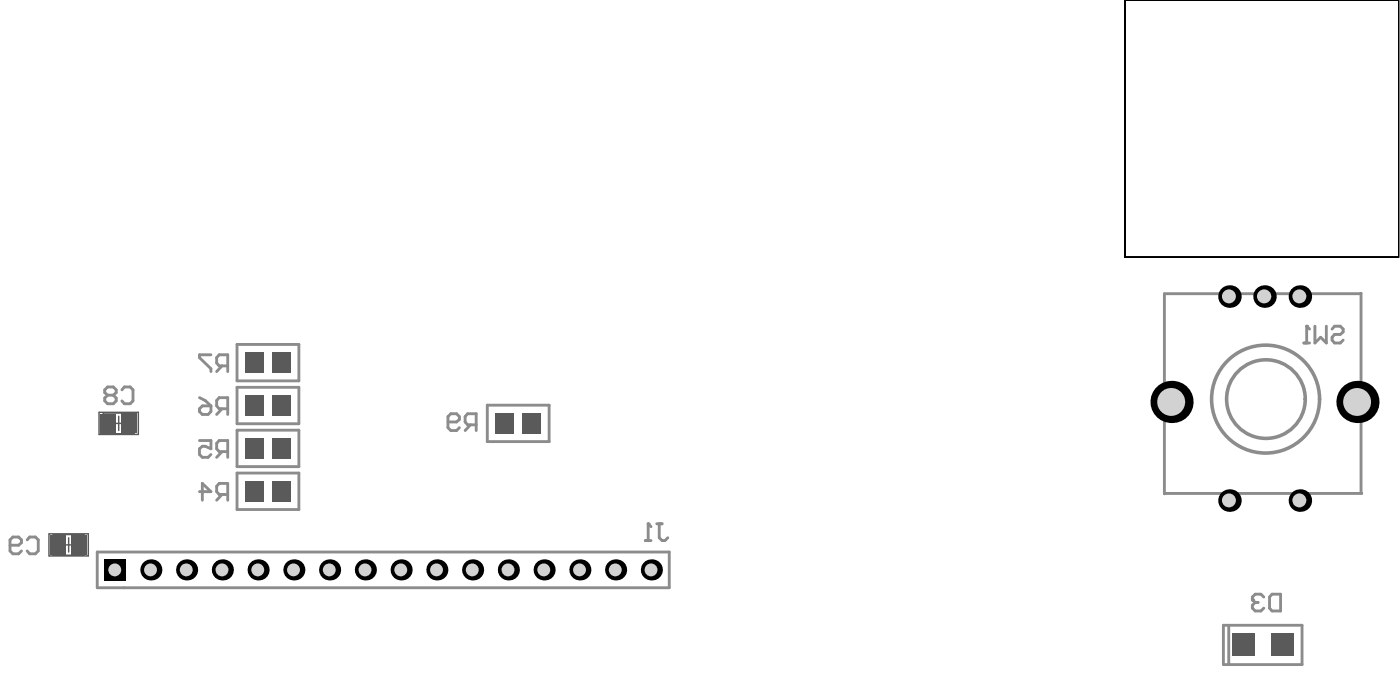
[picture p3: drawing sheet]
<svg xmlns="http://www.w3.org/2000/svg" width="165mm" height="82mm" viewBox="0 0 165 82" stroke-linecap="round" stroke-linejoin="round" font-family="sans-serif">
<path d="M133 0h32.3v30.4h-32.3z" fill="none" stroke="#000" stroke-width=".12"/>
<path d="M11.7 48.7h4.7v2.6h-4.7zM12.2 48.8h3.6v2.4h-3.6zM13.2 50h1.7M14 49.2v1.6M5.8 63h4.6v2.7h-4.6zM6.3 63.1h3.6v2.5h-3.6zM7.3 64.4h1.7M8.1 63.5v1.7" fill="none" stroke="#5a5a5a" stroke-width=".17"/>
<g fill="none" stroke="#8c8c8c" stroke-width=".34">
<path d="M137.6 34.7l23.2-.1v23.6l.1 .1h-23.3zM154.4 38.5v2M155.4 38.5v2l.7-.7 .6 .7v-2M157.4 38.9l.3-.4h.7l.3 .4v.3l-.3 .3h-.7l-.3 .3v.4l.3 .3h.7l.3-.3M28 40.7h7.3v4.3h-7.3zM28 45.7h7.3v4.3h-7.3zM28 50.8h7.3v4.3h-7.3zM28 55.9h7.3v4.3h-7.3zM57.6 47.9h7.3v4.3h-7.3zM154.1 40.5h.7M11.5 65.2h67.6v4.2h-67.6zM144.6 73.8h9.3v4.7h-9.3z"/>
<path d="M145.2 73.8v4.7"/>
</g>
<circle cx="154.4" cy="38.5" r=".17" fill="#8c8c8c"/>
<path d="M154.4 38.5l.4 .4M52.9 49.8h1.1l.3-.3v-.3l-.3-.3h-.7l-.4 .3v1.3l.4 .3h.7l.3-.3M55.6 50.2l-.6 .6M56.3 50.2h-1l-.3-.4v-.6l.3-.3h1v1.9M1.2 64.4h1l.3-.3v-.3l-.3-.4h-.7l-.3 .4v1.3l.3 .3h.7l.3-.3M3.2 63.8l.3-.4h.7l.3 .4v1.3l-.3 .3h-.7l-.3-.3M149.4 70.5l-.4-.3h-.7l-.3 .3v.3M150.3 70.2h1v2h-1l-.3-.4v-1.3z" fill="none" stroke="#8c8c8c" stroke-width=".34"/>
<circle cx="148" cy="70.8" r=".17" fill="#8c8c8c"/>
<g fill="none" stroke="#8c8c8c" stroke-width=".34">
<path d="M12.7 46.7l-.3-.3v-.4l.3-.3h.7l.3 .3v.4l-.3 .3M12.7 46.7l-.3 .3v.3l.3 .4h.7l.3-.4v-.3l-.3-.3M12.7 46.7h.7M14.4 46l.3-.3h.7l.3 .3v1.3l-.3 .4h-.7l-.3-.4M23.6 52h1.3v1l-.6-.3h-.4l-.3 .3v.7l.3 .3h.7l.3-.3M24.9 41.9h-1.3v.3l1.3 1.3v.4M26.2 53.3l-.6 .7M26.2 43.2l-.6 .7M26.9 43.2h-1l-.3-.3v-.7l.3-.3h1v2M26.9 53.3h-1l-.3-.3v-.6l.3-.4h1v2M76.3 63.8h.6M76.6 61.9v1.9"/>
<path d="M77.6 61.9h.6M77.9 61.9v1.6l.3 .3h.4l.3-.3M148 70.8l.3 .3M148.3 71.1h.4M148.3 71.1l-.3 .4v.3l.3 .4h.7l.4-.4"/>
</g>
<circle cx="76.6" cy="61.9" r=".17" fill="#8c8c8c"/>
<path d="M23.6 47l.7 .3 .6 .6M23.6 48.3l.3-.4h1v.7l-.3 .3h-.7l-.3-.3zM23.6 58.1h1.3l-1-1v2M26.2 48.3l-.6 .6M26.2 58.4l-.6 .7M26.9 48.3h-1l-.3-.4v-.6l.3-.3h1v1.9M26.9 58.4h-1l-.3-.3v-.7l.3-.3h1v2M76.6 61.9l.3 .3" fill="none" stroke="#8c8c8c" stroke-width=".34"/>
<g fill="none" stroke="#8c8c8c" stroke-width=".42">
<circle cx="149.6" cy="47.1" r="6.4"/>
<circle cx="149.6" cy="47.1" r="4.6"/>
</g>
<path d="M133 0h32.3v30.4h-32.3z" fill="none" stroke="#000" stroke-width=".12"/>
<path d="M12.3 66h2.6v2.6h-2.6z" fill-rule="evenodd" fill="#000"/>
<circle cx="13.6" cy="67.3" r=".76" fill="#d2d2d2"/>
<circle cx="17.8" cy="67.3" r="1.25" fill="#000"/>
<circle cx="17.8" cy="67.3" r=".76" fill="#d2d2d2"/>
<circle cx="22.1" cy="67.3" r="1.25" fill="#000"/>
<circle cx="22" cy="67.3" r=".76" fill="#d2d2d2"/>
<circle cx="26.3" cy="67.3" r="1.25" fill="#000"/>
<circle cx="26.2" cy="67.3" r=".76" fill="#d2d2d2"/>
<circle cx="30.5" cy="67.3" r="1.25" fill="#000"/>
<circle cx="30.5" cy="67.3" r=".76" fill="#d2d2d2"/>
<circle cx="34.7" cy="67.3" r="1.25" fill="#000"/>
<circle cx="34.7" cy="67.3" r=".76" fill="#d2d2d2"/>
<circle cx="43.2" cy="67.3" r="1.25" fill="#000"/>
<circle cx="43.1" cy="67.3" r=".76" fill="#d2d2d2"/>
<circle cx="47.4" cy="67.3" r="1.25" fill="#000"/>
<circle cx="47.4" cy="67.3" r=".76" fill="#d2d2d2"/>
<circle cx="55.9" cy="67.3" r="1.25" fill="#000"/>
<circle cx="55.8" cy="67.3" r=".76" fill="#d2d2d2"/>
<circle cx="60.1" cy="67.3" r="1.25" fill="#000"/>
<circle cx="60" cy="67.3" r=".76" fill="#d2d2d2"/>
<circle cx="68.5" cy="67.3" r="1.25" fill="#000"/>
<circle cx="68.5" cy="67.3" r=".76" fill="#d2d2d2"/>
<circle cx="72.8" cy="67.3" r="1.25" fill="#000"/>
<circle cx="72.7" cy="67.3" r=".76" fill="#d2d2d2"/>
<circle cx="153.6" cy="35" r="1.33" fill="#000"/>
<circle cx="153.6" cy="35" r=".82" fill="#d2d2d2"/>
<circle cx="149.4" cy="35" r="1.33" fill="#000"/>
<circle cx="149.4" cy="35" r=".84" fill="#d2d2d2"/>
<circle cx="138.5" cy="47.5" r="2.49" fill="#000"/>
<circle cx="138.4" cy="47.5" r="1.65" fill="#d2d2d2"/>
<circle cx="153.6" cy="59.1" r="1.33" fill="#000"/>
<circle cx="153.6" cy="59.1" r=".82" fill="#d2d2d2"/>
<circle cx="39" cy="67.3" r="1.25" fill="#000"/>
<circle cx="38.9" cy="67.3" r=".76" fill="#d2d2d2"/>
<circle cx="51.6" cy="67.3" r="1.25" fill="#000"/>
<circle cx="51.6" cy="67.3" r=".76" fill="#d2d2d2"/>
<circle cx="64.3" cy="67.3" r="1.25" fill="#000"/>
<circle cx="64.3" cy="67.3" r=".76" fill="#d2d2d2"/>
<circle cx="77" cy="67.3" r="1.25" fill="#000"/>
<circle cx="76.9" cy="67.3" r=".76" fill="#d2d2d2"/>
<circle cx="145.3" cy="35" r="1.33" fill="#000"/>
<circle cx="145.2" cy="35" r=".82" fill="#d2d2d2"/>
<circle cx="145.3" cy="59.1" r="1.33" fill="#000"/>
<circle cx="145.2" cy="59.1" r=".82" fill="#d2d2d2"/>
<circle cx="160.4" cy="47.5" r="2.49" fill="#000"/>
<circle cx="160.4" cy="47.5" r="1.65" fill="#d2d2d2"/>
<g fill="#5a5a5a">
<path d="M5.9 63.2h1.9v2.3h-1.9z" fill-rule="evenodd"/>
<path d="M29 51.8h2.2v2.3h-2.2z" fill-rule="evenodd"/>
<path d="M32.2 51.8h2.1v2.3h-2.1z" fill-rule="evenodd"/>
<path d="M29 41.6h2.2v2.4h-2.2z" fill-rule="evenodd"/>
<path d="M32.2 41.6h2.1v2.4h-2.1z" fill-rule="evenodd"/>
<path d="M8.5 63.2h1.8v2.3h-1.8z" fill-rule="evenodd"/>
<path d="M14.4 48.8h1.8v2.3h-1.8z" fill-rule="evenodd"/>
<path d="M11.8 48.9h1.9v2.3h-1.9z" fill-rule="evenodd"/>
<path d="M29 56.8h2.2v2.4h-2.2z" fill-rule="evenodd"/>
<path d="M32.2 56.8h2.1v2.4h-2.1z" fill-rule="evenodd"/>
<path d="M29 46.7h2.2v2.4h-2.2z" fill-rule="evenodd"/>
<path d="M32.2 46.7h2.1v2.4h-2.1z" fill-rule="evenodd"/>
<path d="M58.6 48.8h2.2v2.4h-2.2z" fill-rule="evenodd"/>
<path d="M61.7 48.8h2.2v2.4h-2.2z" fill-rule="evenodd"/>
<path d="M150.2 74.9h2.7v2.6h-2.7z" fill-rule="evenodd"/>
<path d="M145.6 74.9h2.6v2.6h-2.6z" fill-rule="evenodd"/>
</g>
</svg>
